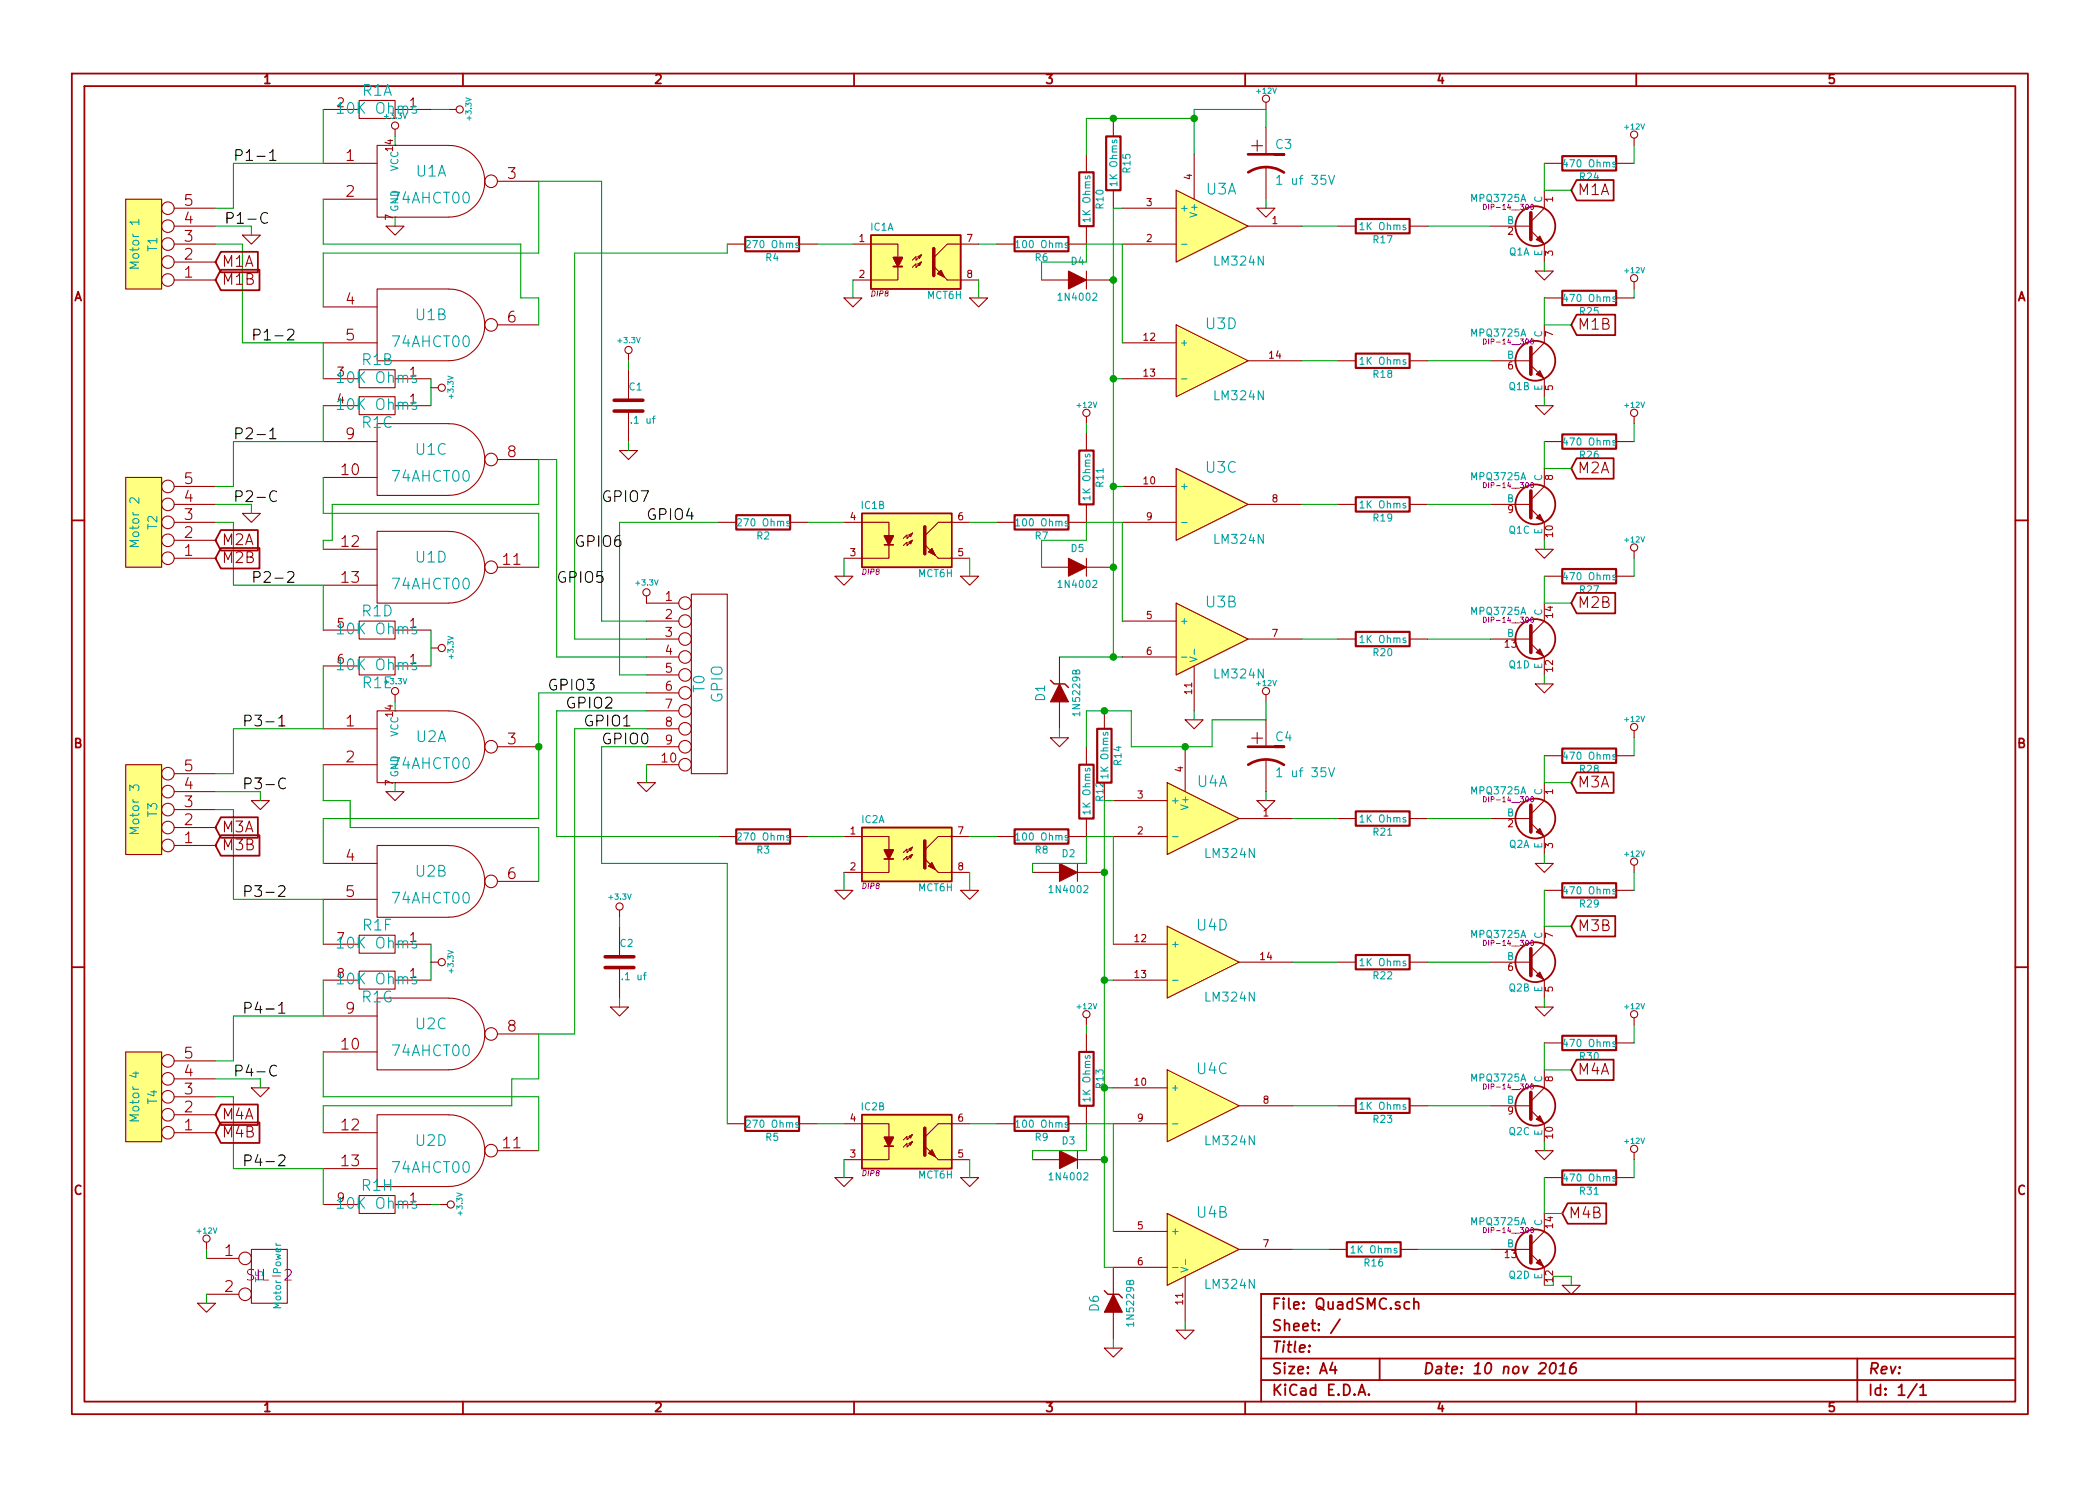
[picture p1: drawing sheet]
<svg xmlns="http://www.w3.org/2000/svg" width="297mm" height="210mm" viewBox="0 0 297 210" stroke-linecap="round" stroke-linejoin="round" font-family="sans-serif">
<defs><g id="words">
<g font-size="2.8" fill="#a00000">
<text x="177" y="21.6">+</text>
<text x="177" y="105.4">+</text>
</g>
<g font-size="2.1" fill="#00a0a0">
<text x="48.1" y="16.2">10K Ohms</text>
<text x="51.2" y="13.6">R1A</text>
<text x="55.7" y="28.9">74AHCT00</text>
<text x="58.9" y="25.1">U1A</text>
<text x="170.6" y="27.6">U3A</text>
<text x="58.9" y="45.4">U1B</text>
<text x="170.6" y="46.7">U3D</text>
<text x="51.2" y="51.7">R1B</text>
<text x="55.7" y="49.2">74AHCT00</text>
<text x="48.1" y="54.3">10K Ohms</text>
<text x="48.1" y="58.1">10K Ohms</text>
<text x="51.2" y="60.6">R1C</text>
<text x="58.9" y="64.4">U1C</text>
<text x="55.7" y="68.2">74AHCT00</text>
<text x="170.6" y="67">U3C</text>
<text x="55.7" y="83.5">74AHCT00</text>
<text x="58.9" y="79.7">U1D</text>
<text x="48.1" y="89.8">10K Ohms</text>
<text x="51.2" y="87.3">R1D</text>
<text x="170.6" y="86">U3B</text>
<text x="48.1" y="94.9">10K Ohms</text>
<text x="51.3" y="97.5">R1E</text>
<text x="99.7" y="98" transform="rotate(-90 99.7 98)">T0</text>
<text x="102.3" y="99.4" transform="rotate(-90 102.3 99.4)">GPIO</text>
<text x="58.9" y="105.1">U2A</text>
<text x="55.7" y="108.9">74AHCT00</text>
<text x="169.3" y="111.4">U4A</text>
<text x="58.9" y="124.1">U2B</text>
<text x="51.3" y="131.7">R1F</text>
<text x="55.7" y="127.9">74AHCT00</text>
<text x="169.3" y="131.7">U4D</text>
<text x="48.1" y="134.3">10K Ohms</text>
<text x="48.1" y="139.4">10K Ohms</text>
<text x="51.2" y="141.9">R1G</text>
<text x="55.7" y="149.5">74AHCT00</text>
<text x="58.9" y="145.7">U2C</text>
<text x="169.3" y="152.1">U4C</text>
<text x="55.7" y="166">74AHCT00</text>
<text x="58.9" y="162.2">U2D</text>
<text x="48.1" y="171.1">10K Ohms</text>
<text x="51.2" y="168.6">R1H</text>
<text x="169.3" y="172.4">U4B</text>
</g>
<g font-size="2.1">
<text x="33" y="22.9">P1-1</text>
<text x="31.7" y="31.7">P1-C</text>
<text x="35.6" y="48.3">P1-2</text>
<text x="33" y="62.2">P2-1</text>
<text x="33" y="71.1">P2-C</text>
<text x="85.1" y="71.1">GPIO7</text>
<text x="81.3" y="77.5">GPIO6</text>
<text x="91.4" y="73.7">GPIO4</text>
<text x="35.6" y="82.5">P2-2</text>
<text x="78.7" y="82.5">GPIO5</text>
<text x="77.5" y="97.8">GPIO3</text>
<text x="80" y="100.3">GPIO2</text>
<text x="34.3" y="102.9">P3-1</text>
<text x="82.5" y="102.9">GPIO1</text>
<text x="85.1" y="105.4">GPIO0</text>
<text x="34.3" y="111.8">P3-C</text>
<text x="34.3" y="127">P3-2</text>
<text x="34.3" y="143.5">P4-1</text>
<text x="33" y="152.4">P4-C</text>
<text x="34.3" y="165.1">P4-2</text>
</g>
<g font-size="2.1" fill="#a00000">
<text x="48.9" y="22.9">1</text>
<text x="26.1" y="29.2">5</text>
<text x="48.9" y="27.9">2</text>
<text x="71.8" y="25.4">3</text>
<text x="223.2" y="27.7">M1A</text>
<text x="26.1" y="34.3">3</text>
<text x="26.1" y="31.7">4</text>
<text x="26.1" y="39.4">1</text>
<text x="26.1" y="36.8">2</text>
<text x="31.4" y="37.8">M1A</text>
<text x="31.4" y="40.4">M1B</text>
<text x="48.9" y="43.2">4</text>
<text x="71.8" y="45.7">6</text>
<text x="223.2" y="46.7">M1B</text>
<text x="48.9" y="48.3">5</text>
<text x="48.9" y="62.2">9</text>
<text x="71.8" y="64.8">8</text>
<text x="26.1" y="71.1">4</text>
<text x="26.1" y="68.6">5</text>
<text x="48.4" y="67.3">10</text>
<text x="223.2" y="67.1">M2A</text>
<text x="26.1" y="76.2">2</text>
<text x="26.1" y="73.7">3</text>
<text x="31.4" y="77.2">M2A</text>
<text x="48.4" y="77.5">12</text>
<text x="26.1" y="78.7">1</text>
<text x="31.4" y="79.8">M2B</text>
<text x="48.4" y="82.5">13</text>
<text x="71.2" y="80">11</text>
<text x="223.2" y="86.1">M2B</text>
<text x="48.9" y="102.9">1</text>
<text x="48.9" y="107.9">2</text>
<text x="71.8" y="105.4">3</text>
<text x="26.1" y="111.8">4</text>
<text x="26.1" y="109.2">5</text>
<text x="223.2" y="111.5">M3A</text>
<text x="26.1" y="119.4">1</text>
<text x="26.1" y="116.8">2</text>
<text x="26.1" y="114.3">3</text>
<text x="31.4" y="117.9">M3A</text>
<text x="31.4" y="120.4">M3B</text>
<text x="48.9" y="121.9">4</text>
<text x="71.8" y="124.5">6</text>
<text x="48.9" y="127">5</text>
<text x="223.2" y="131.8">M3B</text>
<text x="48.9" y="143.5">9</text>
<text x="26.1" y="149.9">5</text>
<text x="48.4" y="148.6">10</text>
<text x="71.8" y="146">8</text>
<text x="26.1" y="154.9">3</text>
<text x="26.1" y="152.4">4</text>
<text x="223.2" y="152.1">M4A</text>
<text x="26.1" y="160">1</text>
<text x="26.1" y="157.5">2</text>
<text x="31.4" y="158.5">M4A</text>
<text x="31.4" y="161">M4B</text>
<text x="48.4" y="160">12</text>
<text x="48.4" y="165.1">13</text>
<text x="71.2" y="162.6">11</text>
<text x="221.9" y="172.5">M4B</text>
<text x="31.8" y="177.8">1</text>
<text x="31.8" y="182.9">2</text>
<text x="179.9" y="185.4">File: QuadSMC.sch</text>
<text x="179.9" y="191.5">Title:</text>
<text x="179.9" y="188.4">Sheet: /</text>
<text x="179.9" y="197.6">KiCad E.D.A.</text>
<text x="179.9" y="194.5">Size: A4</text>
<text x="201.2" y="194.5">Date: 10 nov 2016</text>
<text x="264.2" y="194.5">Rev:</text>
<text x="264.2" y="197.6">Id: 1/1</text>
</g>
<text font-size="2.1" fill="#a000a0" x="35.5" y="181.3">SIL-2</text>
<g font-size="1.8" fill="#a00000">
<text x="37.3" y="11.9">1</text>
<text x="92.7" y="11.9">2</text>
<text x="148" y="11.9">3</text>
<text x="203.3" y="11.9">4</text>
<text x="258.6" y="11.9">5</text>
<text x="47.7" y="15.2">2</text>
<text x="58" y="15.2">1</text>
<text x="10.4" y="42.7">A</text>
<text x="285.3" y="42.7">A</text>
<text x="47.7" y="53.3">3</text>
<text x="58" y="53.3">1</text>
<text x="47.7" y="57.1">4</text>
<text x="58" y="57.1">1</text>
<text x="47.7" y="88.9">5</text>
<text x="58" y="88.9">1</text>
<text x="94.1" y="85.1">1</text>
<text x="94.1" y="87.6">2</text>
<text x="47.7" y="94">6</text>
<text x="58" y="94">1</text>
<text x="94.1" y="90.2">3</text>
<text x="94.1" y="92.7">4</text>
<text x="94.1" y="95.2">5</text>
<text x="94.1" y="97.8">6</text>
<text x="94.1" y="100.3">7</text>
<text x="10.4" y="105.9">B</text>
<text x="93.6" y="107.9">10</text>
<text x="94.1" y="102.9">8</text>
<text x="94.1" y="105.4">9</text>
<text x="285.3" y="105.9">B</text>
<text x="47.7" y="133.3">7</text>
<text x="58" y="133.3">1</text>
<text x="47.7" y="138.4">8</text>
<text x="58" y="138.4">1</text>
<text x="10.4" y="169.1">C</text>
<text x="47.7" y="170.2">9</text>
<text x="58" y="170.2">1</text>
<text x="285.3" y="169.1">C</text>
<text x="37.3" y="199.8">1</text>
<text x="92.7" y="199.8">2</text>
<text x="148" y="199.8">3</text>
<text x="203.3" y="199.8">4</text>
<text x="258.6" y="199.8">5</text>
</g>
<g font-size="1.8" fill="#00a0a0">
<text x="180.5" y="21.1">C3</text>
<text x="181.2" y="26.2">1 uf 35V</text>
<text x="22.3" y="35.6" transform="rotate(-90 22.3 35.6)">T1</text>
<text x="19.8" y="37.7" transform="rotate(-90 19.8 37.7)">Motor 1</text>
<text x="171.9" y="37.6">LM324N</text>
<text x="171.9" y="56.7">LM324N</text>
<text x="19.8" y="77.1" transform="rotate(-90 19.8 77.1)">Motor 2</text>
<text x="22.3" y="74.9" transform="rotate(-90 22.3 74.9)">T2</text>
<text x="171.9" y="77">LM324N</text>
<text x="147.9" y="99.2" transform="rotate(-90 147.9 99.2)">D1</text>
<text x="171.9" y="96.1">LM324N</text>
<text x="180.5" y="104.9">C4</text>
<text x="181.2" y="110">1 uf 35V</text>
<text x="19.8" y="117.7" transform="rotate(-90 19.8 117.7)">Motor 3</text>
<text x="22.3" y="115.6" transform="rotate(-90 22.3 115.6)">T3</text>
<text x="170.6" y="121.5">LM324N</text>
<text x="170.6" y="141.8">LM324N</text>
<text x="19.8" y="158.4" transform="rotate(-90 19.8 158.4)">Motor 4</text>
<text x="22.3" y="156.2" transform="rotate(-90 22.3 156.2)">T4</text>
<text x="170.6" y="162.1">LM324N</text>
<text x="155.5" y="185.5" transform="rotate(-90 155.5 185.5)">D6</text>
<text x="170.6" y="182.4">LM324N</text>
</g>
<g font-size="1.4" fill="#a00000">
<text x="55.6" y="21.4" transform="rotate(-90 55.6 21.4)">14</text>
<text x="162.2" y="29.2">3</text>
<text x="168.7" y="25.4" transform="rotate(-90 168.7 25.4)">4</text>
<text x="219.7" y="28.6" transform="rotate(-90 219.7 28.6)">1</text>
<text x="55.6" y="31.1" transform="rotate(-90 55.6 31.1)">7</text>
<text x="121.5" y="34.3">1</text>
<text x="136.8" y="34.3">7</text>
<text x="162.2" y="34.3">2</text>
<text x="180" y="31.7">1</text>
<text x="213.3" y="33.3">2</text>
<text x="121.5" y="39.4">2</text>
<text x="136.8" y="39.4">8</text>
<text x="219.7" y="36.2" transform="rotate(-90 219.7 36.2)">3</text>
<text x="219.7" y="47.6" transform="rotate(-90 219.7 47.6)">7</text>
<text x="161.8" y="48.3">12</text>
<text x="161.8" y="53.3">13</text>
<text x="179.6" y="50.8">14</text>
<text x="213.3" y="52.3">6</text>
<text x="219.7" y="55.2" transform="rotate(-90 219.7 55.2)">5</text>
<text x="161.8" y="68.6">10</text>
<text x="180" y="71.1">8</text>
<text x="219.7" y="67.9" transform="rotate(-90 219.7 67.9)">8</text>
<text x="120.3" y="73.7">4</text>
<text x="135.5" y="73.7">6</text>
<text x="162.2" y="73.7">9</text>
<text x="213.3" y="72.6">9</text>
<text x="219.7" y="76" transform="rotate(-90 219.7 76)">10</text>
<text x="120.3" y="78.7">3</text>
<text x="135.5" y="78.7">5</text>
<text x="162.2" y="87.6">5</text>
<text x="219.7" y="87.4" transform="rotate(-90 219.7 87.4)">14</text>
<text x="162.2" y="92.7">6</text>
<text x="180" y="90.2">7</text>
<text x="212.9" y="91.7">13</text>
<text x="219.7" y="95" transform="rotate(-90 219.7 95)">12</text>
<text x="55.6" y="101.4" transform="rotate(-90 55.6 101.4)">14</text>
<text x="168.7" y="98.2" transform="rotate(-90 168.7 98.2)">11</text>
<text x="55.6" y="111.1" transform="rotate(-90 55.6 111.1)">7</text>
<text x="160.9" y="113">3</text>
<text x="167.4" y="109.2" transform="rotate(-90 167.4 109.2)">4</text>
<text x="219.7" y="112.4" transform="rotate(-90 219.7 112.4)">1</text>
<text x="120.3" y="118.1">1</text>
<text x="135.5" y="118.1">7</text>
<text x="160.9" y="118.1">2</text>
<text x="178.7" y="115.6">1</text>
<text x="213.3" y="117.1">2</text>
<text x="120.3" y="123.2">2</text>
<text x="135.5" y="123.2">8</text>
<text x="219.7" y="120" transform="rotate(-90 219.7 120)">3</text>
<text x="160.5" y="133.3">12</text>
<text x="178.3" y="135.9">14</text>
<text x="213.3" y="137.4">6</text>
<text x="219.7" y="132.7" transform="rotate(-90 219.7 132.7)">7</text>
<text x="160.5" y="138.4">13</text>
<text x="219.7" y="140.3" transform="rotate(-90 219.7 140.3)">5</text>
<text x="160.5" y="153.7">10</text>
<text x="219.7" y="153" transform="rotate(-90 219.7 153)">8</text>
<text x="120.3" y="158.7">4</text>
<text x="135.5" y="158.7">6</text>
<text x="160.9" y="158.7">9</text>
<text x="178.7" y="156.2">8</text>
<text x="213.3" y="157.7">9</text>
<text x="219.7" y="161.1" transform="rotate(-90 219.7 161.1)">10</text>
<text x="120.3" y="163.8">3</text>
<text x="135.5" y="163.8">5</text>
<text x="160.9" y="174">5</text>
<text x="219.7" y="173.8" transform="rotate(-90 219.7 173.8)">14</text>
<text x="160.9" y="179.1">6</text>
<text x="178.7" y="176.5">7</text>
<text x="212.9" y="178">13</text>
<text x="167.4" y="184.6" transform="rotate(-90 167.4 184.6)">11</text>
<text x="219.7" y="181.4" transform="rotate(-90 219.7 181.4)">12</text>
</g>
<g font-size="1.4" fill="#00a0a0">
<text x="221.4" y="23.7">470 Ohms</text>
<text x="56.4" y="30" transform="rotate(-90 56.4 30)">GND</text>
<text x="56.4" y="24.3" transform="rotate(-90 56.4 24.3)">VCC</text>
<text x="156.1" y="29.5" transform="rotate(-90 156.1 29.5)">R10</text>
<text x="158.1" y="26.2" transform="rotate(-90 158.1 26.2)">1K Ohms</text>
<text x="159.9" y="24.4" transform="rotate(-90 159.9 24.4)">R15</text>
<text x="166.9" y="30">+</text>
<text x="208.2" y="28.6">MPQ3725A</text>
<text x="218.2" y="28.7" transform="rotate(-90 218.2 28.7)">C</text>
<text x="223.5" y="25.6">R24</text>
<text x="105.9" y="35.1">270 Ohms</text>
<text x="123.1" y="32.7">IC1A</text>
<text x="144" y="35.1">100 Ohms</text>
<text x="154.3" y="31.2" transform="rotate(-90 154.3 31.2)">1K Ohms</text>
<text x="169.4" y="30.5" transform="rotate(-90 169.4 30.5)">V+</text>
<text x="192.5" y="32.6">1K Ohms</text>
<text x="194.3" y="34.5">R17</text>
<text x="213.2" y="31.7">B</text>
<text x="108.3" y="37">R4</text>
<text x="146.4" y="37">R6</text>
<text x="151.5" y="37.5">D4</text>
<text x="213.4" y="36.2">Q1A</text>
<text x="218.2" y="36.3" transform="rotate(-90 218.2 36.3)">E</text>
<text x="131.2" y="42.3">MCT6H</text>
<text x="149.9" y="42.6">1N4002</text>
<text x="208.2" y="47.7">MPQ3725A</text>
<text x="218.2" y="47.7" transform="rotate(-90 218.2 47.7)">C</text>
<text x="221.4" y="42.8">470 Ohms</text>
<text x="223.5" y="44.6">R25</text>
<text x="166.9" y="49">+</text>
<text x="192.5" y="51.7">1K Ohms</text>
<text x="194.3" y="53.5">R18</text>
<text x="213.2" y="50.8">B</text>
<text x="89" y="55.3">C1</text>
<text x="89.5" y="60">.1 uf</text>
<text x="213.4" y="55.2">Q1B</text>
<text x="218.2" y="55.3" transform="rotate(-90 218.2 55.3)">E</text>
<text x="221.4" y="63.1">470 Ohms</text>
<text x="223.5" y="64.9">R26</text>
<text x="154.3" y="70.6" transform="rotate(-90 154.3 70.6)">1K Ohms</text>
<text x="156.1" y="68.9" transform="rotate(-90 156.1 68.9)">R11</text>
<text x="166.9" y="69.3">+</text>
<text x="192.5" y="72">1K Ohms</text>
<text x="208.2" y="68">MPQ3725A</text>
<text x="213.2" y="71.1">B</text>
<text x="218.2" y="68.1" transform="rotate(-90 218.2 68.1)">C</text>
<text x="104.6" y="74.5">270 Ohms</text>
<text x="107.1" y="76.4">R2</text>
<text x="121.8" y="72.1">IC1B</text>
<text x="144" y="74.5">100 Ohms</text>
<text x="146.4" y="76.4">R7</text>
<text x="194.3" y="73.8">R19</text>
<text x="213.4" y="75.6">Q1C</text>
<text x="218.2" y="75.6" transform="rotate(-90 218.2 75.6)">E</text>
<text x="129.9" y="81.7">MCT6H</text>
<text x="149.9" y="83.2">1N4002</text>
<text x="151.5" y="78.2">D5</text>
<text x="221.4" y="82.1">470 Ohms</text>
<text x="223.5" y="84">R27</text>
<text x="166.9" y="88.4">+</text>
<text x="208.2" y="87">MPQ3725A</text>
<text x="218.2" y="87.1" transform="rotate(-90 218.2 87.1)">C</text>
<text x="192.5" y="91">1K Ohms</text>
<text x="194.3" y="92.9">R20</text>
<text x="213.2" y="90.2">B</text>
<text x="213.4" y="94.6">Q1D</text>
<text x="218.2" y="94.7" transform="rotate(-90 218.2 94.7)">E</text>
<text x="152.8" y="101" transform="rotate(-90 152.8 101)">1N5229B</text>
<text x="56.4" y="104.3" transform="rotate(-90 56.4 104.3)">VCC</text>
<text x="221.4" y="107.5">470 Ohms</text>
<text x="56.4" y="110" transform="rotate(-90 56.4 110)">GND</text>
<text x="156.1" y="113.3" transform="rotate(-90 156.1 113.3)">R12</text>
<text x="156.8" y="110" transform="rotate(-90 156.8 110)">1K Ohms</text>
<text x="158.7" y="108.2" transform="rotate(-90 158.7 108.2)">R14</text>
<text x="165.6" y="113.8">+</text>
<text x="208.2" y="112.4">MPQ3725A</text>
<text x="218.2" y="112.5" transform="rotate(-90 218.2 112.5)">C</text>
<text x="223.5" y="109.4">R28</text>
<text x="104.6" y="119">270 Ohms</text>
<text x="121.8" y="116.5">IC2A</text>
<text x="144" y="119">100 Ohms</text>
<text x="154.3" y="115.1" transform="rotate(-90 154.3 115.1)">1K Ohms</text>
<text x="168.1" y="114.3" transform="rotate(-90 168.1 114.3)">V+</text>
<text x="192.5" y="116.4">1K Ohms</text>
<text x="194.3" y="118.3">R21</text>
<text x="213.2" y="115.6">B</text>
<text x="107.1" y="120.8">R3</text>
<text x="146.4" y="120.8">R8</text>
<text x="150.2" y="121.3">D2</text>
<text x="213.4" y="120">Q2A</text>
<text x="218.2" y="120.1" transform="rotate(-90 218.2 120.1)">E</text>
<text x="129.9" y="126.2">MCT6H</text>
<text x="148.7" y="126.4">1N4002</text>
<text x="221.4" y="126.6">470 Ohms</text>
<text x="223.5" y="128.4">R29</text>
<text x="87.7" y="134">C2</text>
<text x="165.6" y="134.1">+</text>
<text x="192.5" y="136.7">1K Ohms</text>
<text x="208.2" y="132.8">MPQ3725A</text>
<text x="213.2" y="135.9">B</text>
<text x="218.2" y="132.8" transform="rotate(-90 218.2 132.8)">C</text>
<text x="88.2" y="138.7">.1 uf</text>
<text x="194.3" y="138.6">R22</text>
<text x="213.4" y="140.3">Q2B</text>
<text x="218.2" y="140.4" transform="rotate(-90 218.2 140.4)">E</text>
<text x="221.4" y="148.2">470 Ohms</text>
<text x="154.3" y="155.7" transform="rotate(-90 154.3 155.7)">1K Ohms</text>
<text x="156.1" y="153.9" transform="rotate(-90 156.1 153.9)">R13</text>
<text x="165.6" y="154.4">+</text>
<text x="208.2" y="153.1">MPQ3725A</text>
<text x="218.2" y="153.2" transform="rotate(-90 218.2 153.2)">C</text>
<text x="223.5" y="150">R30</text>
<text x="105.9" y="159.6">270 Ohms</text>
<text x="108.3" y="161.5">R5</text>
<text x="121.8" y="157.1">IC2B</text>
<text x="144" y="159.6">100 Ohms</text>
<text x="146.4" y="161.5">R9</text>
<text x="150.2" y="162">D3</text>
<text x="192.5" y="157.1">1K Ohms</text>
<text x="194.3" y="158.9">R23</text>
<text x="213.2" y="156.2">B</text>
<text x="213.4" y="160.6">Q2C</text>
<text x="218.2" y="160.7" transform="rotate(-90 218.2 160.7)">E</text>
<text x="129.9" y="166.8">MCT6H</text>
<text x="148.7" y="167.1">1N4002</text>
<text x="221.4" y="167.2">470 Ohms</text>
<text x="208.2" y="173.4">MPQ3725A</text>
<text x="218.2" y="173.5" transform="rotate(-90 218.2 173.5)">C</text>
<text x="223.5" y="169.1">R31</text>
<text x="165.6" y="174.7">+</text>
<text x="191.2" y="177.4">1K Ohms</text>
<text x="193" y="179.2">R16</text>
<text x="213.2" y="176.5">B</text>
<text x="39.8" y="184.8" transform="rotate(-90 39.8 184.8)">Motor Power</text>
<text x="213.4" y="181">Q2D</text>
<text x="218.2" y="181" transform="rotate(-90 218.2 181)">E</text>
<text x="160.5" y="187.4" transform="rotate(-90 160.5 187.4)">1N5229B</text>
</g>
<text font-size="1.4" fill="#a000a0" x="37.3" y="181.4" transform="rotate(-90 37.3 181.4)">T5</text>
<g font-size="1.1" fill="#00a0a0">
<text x="54.5" y="16.8">+3.3V</text>
<text x="66.7" y="16.9" transform="rotate(-90 66.7 16.9)">+3.3V</text>
<text x="177.8" y="13.3">+12V</text>
<text x="229.9" y="18.4">+12V</text>
<text x="229.9" y="38.7">+12V</text>
<text x="87.5" y="48.6">+3.3V</text>
<text x="64.2" y="56.3" transform="rotate(-90 64.2 56.3)">+3.3V</text>
<text x="152.4" y="57.7">+12V</text>
<text x="229.9" y="57.7">+12V</text>
<text x="229.9" y="76.8">+12V</text>
<text x="90" y="82.9">+3.3V</text>
<text x="64.2" y="93.1" transform="rotate(-90 64.2 93.1)">+3.3V</text>
<text x="54.5" y="96.8">+3.3V</text>
<text x="177.8" y="97.1">+12V</text>
<text x="229.9" y="102.2">+12V</text>
<text x="229.9" y="121.2">+12V</text>
<text x="86.2" y="127.3">+3.3V</text>
<text x="64.2" y="137.5" transform="rotate(-90 64.2 137.5)">+3.3V</text>
<text x="152.4" y="142.8">+12V</text>
<text x="229.9" y="142.8">+12V</text>
<text x="229.9" y="161.9">+12V</text>
<text x="65.5" y="171.8" transform="rotate(-90 65.5 171.8)">+3.3V</text>
<text x="28" y="174.6">+12V</text>
</g>
<g font-size="1.1" fill="#a000a0">
<text x="123.3" y="42">DIP8</text>
<text x="122" y="81.4">DIP8</text>
<text x="122" y="125.8">DIP8</text>
<text x="122" y="166.4">DIP8</text>
</g>
<g font-size="1" fill="#a000a0">
<text x="210.3" y="29.7">DIP-14__300</text>
<text x="210.3" y="48.8">DIP-14__300</text>
<text x="210.3" y="69.1">DIP-14__300</text>
<text x="210.3" y="88.1">DIP-14__300</text>
<text x="210.3" y="113.5">DIP-14__300</text>
<text x="210.3" y="133.9">DIP-14__300</text>
<text x="210.3" y="154.2">DIP-14__300</text>
<text x="210.3" y="174.5">DIP-14__300</text>
</g>
</g></defs>
<g fill="none" stroke="#a00000" stroke-width=".25">
<path d="M10.2 10.4h276.6v189.7h-276.6zM11.9 12.2h273.2v186.1h-273.2zM65.5 10.4v1.8M120.8 10.4v1.8M176.1 10.4v1.8M231.4 10.4v1.8M31.2 35.6h5.3v2.9h-5.3l-.7-1.4zM31.2 38.2h5.5v2.9h-5.5l-.7-1.5zM123.2 33.3h12.7v7.6h-12.7zM126.4 37.7h1.2M223 25.5h5.2v2.9h-5.2l-.8-1.5zM223 44.5h5.5v2.9h-5.5l-.8-1.4z"/>
<path d="M10.2 73.6h1.7M31.2 75h5.3v2.9h-5.3l-.7-1.5zM31.2 77.5h5.5v2.9h-5.5l-.7-1.4zM121.9 72.6h12.7v7.7h-12.7zM125.1 77.1h1.3M223 64.8h5.2v2.9h-5.2l-.8-1.4zM285.1 73.6h1.7M223 83.9h5.5v2.9h-5.5l-.8-1.5zM31.2 115.6h5.3v2.9h-5.3l-.7-1.4zM31.2 118.2h5.5v2.9h-5.5l-.7-1.5zM121.9 117.1h12.7v7.6h-12.7zM223 109.3h5.2v2.9h-5.2l-.8-1.5z"/>
<path d="M10.2 136.8h1.7M125.1 121.5h1.3M223 129.6h5.5v2.9h-5.5l-.8-1.4zM285.1 136.8h1.7M31.2 156.3h5.3v2.9h-5.3l-.7-1.5zM31.2 158.8h5.5v2.9h-5.5l-.7-1.4zM121.9 157.7h12.7v7.6h-12.7zM223 149.9h5.2v2.9h-5.2l-.8-1.4zM125.1 162.2h1.3M221.7 170.3h5.5v2.8h-5.5l-.7-1.4zM65.5 198.3v1.8M120.8 198.3v1.8"/>
<path d="M176.1 198.3v1.8M178.4 189.2h106.7M178.4 195.3h106.7M178.4 192.2h106.7M185.2 190.4h.1l-.1 .1v-.1v.1M188.5 192.8l-.4 1h1M188.8 193.3v1.1M189.5 186.7l-1.3 1.9M192.1 197.4l.5-1.5 .5 1.5M192.3 197h.7M193.6 197.3h.1l-.1 .1-.1-.1h.1v.1M195.1 192.2v3.1"/>
<path d="M199.4 184.3a.48 .48 0 0 0-.7 0l-.1 .6a.48 .48 0 0 0 .8 .2M200 184.3a.38 .38 0 0 1 .7 .1v.8M200 183.7v1.5M219.4 193a.35 .35 0 0 1 .4-.2 .35 .35 0 0 1 .3 .3 .87 .87 0 0 1-.6 1.3l-.2-.1a1.14 1.14 0 0 1 .1-1.3zM220.5 194.4h.9M220.7 193.3l.5-.5-.2 1.6M222.9 192.8a.72 .72 0 0 0-.8 .7v.7a.52 .52 0 0 0 .8-.1v-.5a.49 .49 0 0 0-.8 .1M231.4 198.3v1.8M262.7 192.2v6.1M271.1 195.8l-1.3 2M271.6 196.3l.4-.4v1.5M271.6 197.4h.9"/>
<path d="M285.1 183.1h-106.7v15.2"/>
<circle cx="217.2" cy="32" r="2.82"/>
<circle cx="217.2" cy="51" r="2.82"/>
<circle cx="217.2" cy="71.4" r="2.82"/>
<circle cx="217.2" cy="90.4" r="2.82"/>
<circle cx="217.2" cy="115.8" r="2.82"/>
<circle cx="217.2" cy="136.1" r="2.82"/>
<circle cx="217.2" cy="156.5" r="2.82"/>
<circle cx="217.2" cy="176.8" r="2.82"/>
</g>
<g fill="none" stroke="#a00000" stroke-width=".15">
<path d="M45.7 15.5h5M50.8 14.2h5.1v2.6h-5.1zM55.9 18.3v1M56 15.5h5M63.5 15.5h1M157.5 16.8v2.5M179.1 14.5v1M179.1 18v3.8M231.1 19.6v1M17.8 28.2h5.1v12.7h-5.1zM24.6 39.6h5.9M24.6 37.1h5.9"/>
<path d="M24.6 34.5h5.9M24.6 32h5.9M24.6 29.5h5.9M34.3 33.3h2.5l-1.2 1.2zM45.7 23.1h7.6M45.7 28.2h7.6M54.6 32h2.5l-1.2 1.3zM63.5 30.7a5.1 5.1 0 0 0 5.1-5.1 5.1 5.1 0 0 0-5.1-5h-10.2v10.1h10.2M70.4 25.6h5.8M102.9 34.5h2.5M113 34.5h2.6M120.6 34.5h6.4v1.9"/>
<path d="M127 37.7v1.9h-6.4M129.8 36.3l.5-.2-.2 .5zM130.3 36.1l-.7 .7v-.5l-.6 .5M130.3 37.1l-.2 .5-.3-.3 .5-.2-.7 .7v-.5l-.6 .5M134 39.6h4.4M138.4 34.5h-4.4l-1.9 1.9M141 34.5h2.5M147.3 39.6h3.8M153.7 39.6h3.8M153.7 32v2.5h-2.6M153.7 21.8v2.6M153.7 38.3v2.6"/>
<path d="M157.5 26.9v2.6M158.7 34.5h7.7M158.7 29.5h7.7M166.4 26.9l10.1 5.1-10.1 5.1zM168.9 21.8v6.4M176.5 32h7.6M177.8 29.5h2.5l-1.2 1.2zM179.1 23.6v4.6M189.2 32h2.6M199.4 32h2.5M210.8 32h5.7M216.5 32.6l1.9 1.9v2.6"/>
<path d="M217.2 38.3h2.5l-1.3 1.3zM217.8 33.9l.5 .5M218.4 23.1h2.6M218.4 26.9v2.6l-1.9 1.9M228.6 23.1h2.5M231.1 39.9v1M45.7 43.4h7.6M45.7 48.5h7.6M45.7 53.6h5M45.7 57.4h5M50.8 52.3h5.1v2.6h-5.1zM50.8 56.1h5.1v2.6h-5.1z"/>
<path d="M56 53.6h5M56 57.4h5M61 54.9h1M63.5 59.9h-10.2v10.2h10.2a5.1 5.1 0 0 0 5.1-5.1 5.1 5.1 0 0 0-5.1-5M63.5 40.9a5.1 5.1 0 0 1 5.1 5.1 5.1 5.1 0 0 1-5.1 5M63.5 40.9h-10.2v10.1h10.2M70.4 46h5.8M88.9 50v1M88.9 52.3v4.3M88.9 58.2v4.3M119.4 42.2h2.5l-1.3 1.2zM137.2 42.2h2.5l-1.3 1.2z"/>
<path d="M153.7 58.9v1M158.7 48.5h7.7M158.7 53.6h7.7M166.4 46l10.1 5-10.1 5.1zM176.5 51h7.6M189.2 51h2.6M199.4 51h2.5M210.8 51h5.7M216.5 51.7l1.9 1.9v2.5M217.2 57.4h2.5l-1.3 1.3zM217.8 53l.5 .5M218.4 46v2.5l-1.9 1.9"/>
<path d="M218.4 42.2h2.6M228.6 42.2h2.5M231.1 58.9v1M17.8 67.6h5.1v12.7h-5.1zM24.6 79h5.9M24.6 76.4h5.9M24.6 73.9h5.9M24.6 71.4h5.9M24.6 68.8h5.9M34.3 72.6h2.5l-1.2 1.3zM45.7 62.5h7.6M45.7 67.6h7.6"/>
<path d="M45.7 77.7h7.6M63.5 75.2h-10.2v10.1h10.2a5.1 5.1 0 0 0 5.1-5 5.1 5.1 0 0 0-5.1-5.1M70.4 65h5.8M87.6 63.7h2.6l-1.3 1.3zM101.6 73.9h2.5M111.8 73.9h2.5M119.4 73.9h6.3v1.9M125.7 77.1v1.9h-6.3M128.5 75.7l.6-.3-.3 .5zM129.1 75.4l-.8 .8v-.5l-.5 .5M129.1 76.4l-.3 .6-.3-.3 .6-.3-.8 .8v-.5l-.5 .5M132.7 79h4.5"/>
<path d="M137.2 73.9h-4.5l-1.9 1.9M141 73.9h2.5M153.7 71.4v2.5h-2.6M153.7 61.2v2.5M153.7 79v2.5M158.7 73.9h7.7M158.7 68.8h7.7M166.4 66.3l10.1 5.1-10.1 5zM176.5 71.4h7.6M189.2 71.4h2.6M199.4 71.4h2.5M210.8 71.4h5.7"/>
<path d="M216.5 72l1.9 1.9v2.5M217.2 77.7h2.5l-1.3 1.3zM217.8 73.3l.5 .5M218.4 62.5h2.6M218.4 66.3v2.5l-1.9 1.9M228.6 62.5h2.5M231.1 78v1M45.7 82.8h7.6M45.7 89.1h5M45.7 94.2h5M50.8 87.9h5.1v2.5h-5.1zM50.8 93h5.1v2.5h-5.1z"/>
<path d="M55.9 98.3v1M56 89.1h5M56 94.2h5M61 91.7h1M70.4 80.3h5.8M91.4 84.3v1h4.6M91.4 87.9h4.6M91.4 93h4.6M91.4 90.4h4.6M91.4 95.5h4.6M91.4 98h4.6M97.8 84.1h5.1v25.4h-5.1z"/>
<path d="M118.1 81.5h2.5l-1.2 1.3zM135.9 81.5h2.5l-1.2 1.3zM147.3 80.3h3.8M149.9 93v3.8M149.9 99.3v3.8M153.7 80.3h3.8M158.7 87.9h7.7M158.7 93h7.7M166.4 85.3l10.1 5.1-10.1 5.1zM168.9 94.2v6.4M176.5 90.4h7.6M179.1 98.3v1"/>
<path d="M189.2 90.4h2.6M199.4 90.4h2.5M210.8 90.4h5.7M216.5 91.1l1.9 1.9v2.5M217.2 96.8h2.5l-1.3 1.2zM217.8 92.3l.5 .5M218.4 85.3v2.6l-1.9 1.9M218.4 81.5h2.6M228.6 81.5h2.5M17.8 108.2h5.1v12.7h-5.1zM24.6 119.6h5.9M24.6 117.1h5.9"/>
<path d="M24.6 114.5h5.9M24.6 112h5.9M24.6 109.5h5.9M35.6 113.3h2.5l-1.3 1.2zM45.7 103.1h7.6M45.7 108.2h7.6M54.6 112h2.5l-1.2 1.3zM63.5 100.6a5.1 5.1 0 0 1 5.1 5.1 5.1 5.1 0 0 1-5.1 5M63.5 100.6h-10.2v10.1h10.2M63.5 119.6h-10.2v10.2h10.2a5.1 5.1 0 0 0 5.1-5.1 5.1 5.1 0 0 0-5.1-5M70.4 105.7h5.8M90.2 110.7h2.5l-1.3 1.3z"/>
<path d="M91.4 103.1h4.6M91.4 108.2h4.6M91.4 105.7h4.6M91.4 100.6h4.6M101.6 118.4h2.5M111.8 118.4h2.5M119.4 118.4h6.3v1.9M129.1 119.9l-.8 .7v-.5l-.5 .5M137.2 118.4h-4.5l-1.9 1.9M141 118.4h2.5M148.6 104.4h2.5l-1.2 1.3zM153.7 115.8v2.6h-2.6"/>
<path d="M153.7 105.7v2.5M156.2 100.6v2.5M156.2 110.7v2.6M157.5 118.4h7.6M157.5 113.3h7.6M165.1 110.7l10.2 5.1-10.2 5.1zM167.6 101.8h2.6l-1.3 1.3zM167.6 105.7v6.3M175.3 115.8h7.6M177.8 113.3h2.5l-1.2 1.2zM179.1 101.8v3.9M179.1 107.4v4.6"/>
<path d="M189.2 115.8h2.6M199.4 115.8h2.5M210.8 115.8h5.7M216.5 116.5l1.9 1.9v2.5M217.8 117.7l.5 .5M218.4 110.7v2.6l-1.9 1.9M218.4 106.9h2.6M228.6 106.9h2.5M231.1 103.4v1M45.7 122.2h7.6M45.7 127.2h7.6M45.7 133.6h5"/>
<path d="M45.7 138.7h5M50.8 132.3h5.1v2.6h-5.1zM50.8 137.4h5.1v2.5h-5.1zM56 133.6h5M56 138.7h5M61 136.1h1M70.4 124.7h5.8M87.6 128.8v1M87.6 131.1v4.3M87.6 136.9v4.3M118.1 126h2.5l-1.2 1.2zM125.7 121.5v1.9h-6.3"/>
<path d="M128.5 120.1l.6-.2-.3 .5zM129.1 120.9l-.3 .5-.3-.2 .6-.3-.8 .8v-.5l-.5 .5M132.7 123.4h4.5M135.9 126h2.5l-1.2 1.2zM146 123.4h3.9M152.4 123.4h3.8M152.4 122.2v2.5M157.5 133.6h7.6M157.5 138.7h7.6M165.1 131.1l10.2 5-10.2 5.1zM175.3 136.1h7.6M189.2 136.1h2.6"/>
<path d="M199.4 136.1h2.5M210.8 136.1h5.7M216.5 136.8l1.9 1.9v2.5M217.2 122.2h2.5l-1.3 1.2zM217.8 138l.5 .6M218.4 131.1v2.5l-1.9 1.9M218.4 126h2.6M228.6 126h2.5M231.1 122.4v1M17.8 148.8h5.1v12.7h-5.1zM24.6 157.7h5.9M24.6 155.2h5.9"/>
<path d="M24.6 152.6h5.9M24.6 150.1h5.9M35.6 153.9h2.5l-1.3 1.3zM45.7 143.8h7.6M45.7 148.8h7.6M63.5 151.4a5.1 5.1 0 0 0 5.1-5.1 5.1 5.1 0 0 0-5.1-5.1h-10.2v10.2h10.2M63.5 157.8a5.1 5.1 0 0 1 5.1 5 5.1 5.1 0 0 1-5.1 5.1M63.5 157.7h-10.2v10.2h10.2M70.4 146.3h5.8M86.4 142.5h2.5l-1.3 1.3zM102.9 159h2.5M113 159h2.6"/>
<path d="M119.4 159h6.3v1.9M137.2 159h-4.5l-1.9 1.9M141 159h2.5M153.7 144v1M153.7 156.5v2.5h-2.6M153.7 146.3v2.5M157.5 159h7.6M157.5 153.9h7.6M165.1 151.4l10.2 5.1-10.2 5zM175.3 156.5h7.6M189.2 156.5h2.6M199.4 156.5h2.5"/>
<path d="M210.8 156.5h5.7M216.5 157.1l1.9 1.9v2.5M217.2 142.5h2.5l-1.3 1.3zM217.8 158.4l.5 .5M218.4 151.4v2.5l-1.9 1.9M218.4 147.6h2.6M228.6 147.6h2.5M231.1 144v1M24.6 160.3h5.9M29.2 175.8v1M29.2 178h4.6M35.6 176.8h5v7.6h-5z"/>
<path d="M45.7 160.3h7.6M45.7 165.3h7.6M45.7 170.4h5M50.8 169.2h5.1v2.5h-5.1zM56 170.4h5M62.2 170.4h1M70.4 162.8h5.8M118.1 166.6h2.5l-1.2 1.3zM125.7 162.2v1.9h-6.3M128.5 160.8l.6-.3-.3 .5zM129.1 160.5l-.8 .8v-.5l-.5 .5M129.1 161.5l-.3 .5-.3-.2 .6-.3-.8 .8v-.5l-.5 .5"/>
<path d="M132.7 164.1h4.5M135.9 166.6h2.5l-1.2 1.3zM146 164.1h3.9M152.4 164.1h3.8M152.4 162.8v2.5M157.5 174.2h7.6M165.1 171.7l10.2 5.1-10.2 5.1zM165.1 179.3h-7.6v3.8M175.3 176.8h7.6M188 176.8h2.5M198.1 176.8h2.6M210.8 176.8h5.7"/>
<path d="M216.5 177.4l1.9 1.9v2.6M217.2 162.8h2.5l-1.3 1.3zM217.8 178.7l.5 .5M218.4 171.7v2.5l-1.9 1.9M218.4 166.6h2.6M228.6 166.6h2.5M231.1 163.1v1M27.9 184.4h2.6l-1.3 1.3zM29.2 183.1h4.6M156.2 190.7h2.5l-1.2 1.3zM157.5 185.7v3.8M166.4 188.2h2.5l-1.3 1.3z"/>
<path d="M167.6 180.6v6.3M221 181.9h2.5l-1.3 1.2z"/>
<circle cx="55.9" cy="17.8" r=".51"/>
<circle cx="65" cy="15.5" r=".51"/>
<circle cx="179.1" cy="14" r=".51"/>
<circle cx="231.1" cy="19" r=".51"/>
<circle cx="23.7" cy="32" r=".89"/>
<circle cx="23.7" cy="29.5" r=".89"/>
<circle cx="23.7" cy="39.6" r=".89"/>
<circle cx="23.7" cy="37.1" r=".89"/>
<circle cx="23.7" cy="34.5" r=".89"/>
<circle cx="69.5" cy="25.6" r=".89"/>
<circle cx="231.1" cy="39.4" r=".51"/>
<circle cx="62.5" cy="54.9" r=".51"/>
<circle cx="69.5" cy="46" r=".89"/>
<circle cx="88.9" cy="49.5" r=".51"/>
<circle cx="153.7" cy="58.4" r=".51"/>
<circle cx="231.1" cy="58.4" r=".51"/>
<circle cx="23.7" cy="73.9" r=".89"/>
<circle cx="23.7" cy="76.4" r=".89"/>
<circle cx="23.7" cy="68.8" r=".89"/>
<circle cx="23.7" cy="79" r=".89"/>
<circle cx="23.7" cy="71.4" r=".89"/>
<circle cx="69.5" cy="65" r=".89"/>
<circle cx="231.1" cy="77.5" r=".51"/>
<circle cx="55.9" cy="97.8" r=".51"/>
<circle cx="62.5" cy="91.7" r=".51"/>
<circle cx="69.5" cy="80.3" r=".89"/>
<circle cx="91.4" cy="83.8" r=".51"/>
<circle cx="96.9" cy="90.4" r=".89"/>
<circle cx="96.9" cy="93" r=".89"/>
<circle cx="96.9" cy="95.5" r=".89"/>
<circle cx="96.9" cy="85.3" r=".89"/>
<circle cx="96.9" cy="87.9" r=".89"/>
<circle cx="96.9" cy="98" r=".89"/>
<circle cx="179.1" cy="97.8" r=".51"/>
<circle cx="23.7" cy="114.5" r=".89"/>
<circle cx="23.7" cy="119.6" r=".89"/>
<circle cx="23.7" cy="112" r=".89"/>
<circle cx="23.7" cy="117.1" r=".89"/>
<circle cx="23.7" cy="109.5" r=".89"/>
<circle cx="69.5" cy="105.7" r=".89"/>
<circle cx="96.9" cy="103.1" r=".89"/>
<circle cx="96.9" cy="105.7" r=".89"/>
<circle cx="96.9" cy="108.2" r=".89"/>
<circle cx="96.9" cy="100.6" r=".89"/>
<circle cx="231.1" cy="102.9" r=".51"/>
<circle cx="62.5" cy="136.1" r=".51"/>
<circle cx="69.5" cy="124.7" r=".89"/>
<circle cx="87.6" cy="128.3" r=".51"/>
<circle cx="231.1" cy="121.9" r=".51"/>
<circle cx="23.7" cy="157.7" r=".89"/>
<circle cx="23.7" cy="155.2" r=".89"/>
<circle cx="23.7" cy="152.6" r=".89"/>
<circle cx="23.7" cy="150.1" r=".89"/>
<circle cx="69.5" cy="146.3" r=".89"/>
<circle cx="153.7" cy="143.5" r=".51"/>
<circle cx="231.1" cy="143.5" r=".51"/>
<circle cx="23.7" cy="160.3" r=".89"/>
<circle cx="29.2" cy="175.3" r=".51"/>
<circle cx="34.7" cy="178" r=".89"/>
<circle cx="63.8" cy="170.4" r=".51"/>
<circle cx="69.5" cy="162.8" r=".89"/>
<circle cx="231.1" cy="162.6" r=".51"/>
<circle cx="34.7" cy="183.1" r=".89"/>
</g>
<g fill="none" stroke="#00a0a0" stroke-width=".15">
<path d="M58.9 15.1l-.4-.1-.2 .2 .1 .2 .5 .2 .1 .1-.1 .2-.1 .1-.5-.1M157.4 19.8l-.1 .3 .2 .1 .2-.1v-.3h.2v.4M19.6 31.4h-1.2l.3 .4M19.6 31.1v.7M112.9 34.4h-.2l-.2 .1 .2 .2 .2 .1v.2h-.4M151 34.4h-.2l-.2 .1 .2 .2 .2 .1v.2h-.4M153.5 24.9v.3l.1 .1 .2-.1 .1-.3h.2v.4M167.1 34.6h.8M180.6 25.2l.3-.4v1.3M180.6 26.1h.7M187.9 24.8l.4 1.3 .5-1.3M198.8 31.9l-.2-.1-.1 .2 .1 .2h.2v.3h-.3"/>
<path d="M228.5 23h-.3l-.1 .1 .1 .2h.3v.3h-.4M58.9 53.2l-.4-.1-.2 .2 .1 .2 .5 .2 .1 .1-.1 .2-.1 .1-.5-.1M58.9 57l-.4-.1-.2 .2 .1 .2 .5 .2 .1 .2-.1 .2h-.1h-.5M167.1 53.6h.8M198.8 50.9h-.2l-.1 .1v.2l.3 .1v.2h-.3M228.5 42h-.3l-.1 .1 .1 .2 .3 .1v.2h-.4M19.6 70.4v.8l-.7-.7-.2-.1-.2 .1-.1 .2v.3l.1 .1M111.7 73.8h-.3l-.1 .1v.1l.4 .1v.3h-.4M151 73.8h-.2l-.2 .1 .1 .1 .3 .1v.3h-.4M153.5 64.3v.2l.1 .2 .2-.2 .1-.2h.2v.4M167.1 73.9h.8M198.8 71.2h-.2l-.1 .1v.2l.3 .1v.2h-.3"/>
<path d="M228.5 62.4l-.3-.1-.1 .2 .1 .1 .3 .1v.2h-.4M58.9 88.7h-.4l-.2 .2 .1 .2 .5 .1 .1 .2-.1 .2-.1 .1-.5-.1M58.9 93.8l-.4-.1-.2 .3 .1 .2 .5 .1 .1 .2-.1 .2-.1 .1-.5-.1M167.1 93h.8M168.3 93l1 .3-1 .3M168.9 91.8v.8M198.8 90.3h-.2l-.1 .1 .1 .2h.2v.3h-.3M228.5 81.4h-.3l-.1 .1 .1 .2 .3 .1v.2h-.4M18.4 111.9v-.8l.4 .4 .2-.4h.5l.1 .2v.4l-.1 .2M111.7 118.2h-.3l-.1 .1v.2l.4 .1v.2h-.4M151 118.2h-.2l-.2 .1 .1 .2 .3 .1v.2h-.4M153.5 108.7v.3l.1 .1 .2-.1 .1-.3h.2v.4"/>
<path d="M156.1 103.7v.2l.1 .1h.1l.1-.3h.3v.3M165.9 118.4h.7M180.6 109l.3-.4v1.3M180.6 109.9h.7M187.9 108.6l.4 1.3 .5-1.3M198.8 115.7h-.2l-.1 .1 .1 .2h.2v.3h-.3M228.5 106.8h-.3l-.1 .1 .1 .2 .3 .1v.2h-.4M58.9 133.2l-.4-.1-.2 .2 .1 .2 .5 .2 .1 .2-.1 .2h-.1h-.5M58.9 138.3l-.4-.1-.2 .2 .1 .2 .5 .2 .1 .1-.1 .2-.1 .1-.5-.1M165.9 138.7h.7M198.8 136h-.2l-.1 .1 .1 .2 .2 .1v.2h-.3M228.5 125.9l-.3-.1-.1 .2 .1 .2h.3v.2h-.4"/>
<path d="M19.2 151.7v.7l-.9-.3M112.9 158.9l-.2-.1-.2 .2 .2 .2h.2v.3h-.4M151 158.9l-.2-.1-.2 .2 .2 .2h.2v.3h-.4M153.5 149.4v.2l.1 .2 .2-.1 .1-.3h.2v.4M165.9 159h.7M198.8 156.3h-.2l-.1 .1 .1 .2 .2 .1v.2h-.3M228.5 147.4h-.3l-.1 .1 .1 .2 .3 .1v.2h-.4M39 175.9l.1 .2 .1 .1M39 176.2h.7M58.9 170l-.4-.1-.2 .3 .1 .2 .5 .1 .1 .2-.1 .2-.1 .1-.5-.1M165.9 179.3h.7M167 179.3l1 .3-1 .4"/>
<path d="M167.7 178.2v.8M197.6 176.7l-.3-.1-.1 .2 .1 .2h.3v.2h-.4M228.5 166.5h-.3l-.1 .1 .1 .1 .3 .1v.3h-.4"/>
</g>
<g fill="#ffff80" stroke="#ffff80" stroke-width=".25">
<path d="M17.8 28.2h5.1v12.7h-5.1z"/>
<path d="M17.8 67.6h5.1v12.7h-5.1z"/>
<path d="M17.8 108.2h5.1v12.7h-5.1z"/>
<path d="M17.8 148.8h5.1v12.7h-5.1z"/>
<path d="M166.4 26.9l10.1 5.1-10.1 5.1z"/>
<path d="M166.4 85.3l10.1 5.1-10.1 5.1z"/>
<path d="M166.4 46l10.1 5-10.1 5.1z"/>
<path d="M166.4 66.3l10.1 5.1-10.1 5z"/>
<path d="M165.1 110.7l10.2 5.1-10.2 5.1z"/>
<path d="M165.1 171.7l10.2 5.1-10.2 5.1z"/>
<path d="M165.1 131.1l10.2 5-10.2 5.1z"/>
<path d="M165.1 151.4l10.2 5.1-10.2 5z"/>
<path d="M123.2 33.3h12.7v7.6h-12.7z"/>
<path d="M121.9 72.6h12.7v7.7h-12.7z"/>
<path d="M121.9 117.1h12.7v7.6h-12.7z"/>
<path d="M121.9 157.7h12.7v7.6h-12.7z"/>
</g>
<g fill="none" stroke="#00a000" stroke-width=".15">
<path d="M45.7 15.5v7.6h-12.7v6.4h-2.5M55.9 19.3v1.3M61 15.5h2.5M168.9 16.8h-15.2v5M179.1 18v-2.5h-10.2v6.3M30.5 34.5h3.8v14h11.4v5.1M30.5 32h5.1v1.3M45.7 28.2v6.3h28v7.7h2.5v3.8M55.9 30.7v1.3M102.9 34.5v1.3h-21.6v54.6h10.1M115.6 34.5h5M120.6 39.6v2.6"/>
<path d="M138.4 34.5h2.6M138.4 39.6v2.6M147.3 39.6v-2.5h6.4v-2.6h5v14M158.7 29.5h-1.2v63.5M179.1 28.2v1.3M184.1 32h5.1M201.9 32h8.9M218.4 23.1v3.8h3.8M218.4 37.1v1.2M231.1 20.6v2.5M45.7 43.4v-7.6h30.5v-10.2h8.9v62.3h6.3M45.7 57.4v5.1h-12.7v6.3h-2.5"/>
<path d="M61 53.6v3.8M88.9 51v1.3M153.7 59.9v1.3M157.5 53.6h1.2M184.1 51h5.1M201.9 51h8.9M218.4 42.2v3.8h3.8M218.4 56.1v1.3M231.1 40.9v1.3M231.1 59.9v2.6M30.5 73.9h2.5v8.9h12.7v6.3M30.5 71.4h5.1v1.2"/>
<path d="M45.7 67.6v5h30.5v7.7M45.7 77.7v-1.3h1.3v-5h29.2v-6.4h2.5v28h12.7M88.9 62.5v1.2M101.6 73.9h-14v21.6h3.8M114.3 73.9h5.1M119.4 79v2.5M137.2 73.9h3.8M137.2 79v2.5M157.5 68.8h1.2M184.1 71.4h5.1M201.9 71.4h8.9M218.4 62.5v3.8h3.8"/>
<path d="M218.4 76.4v1.3M231.1 79v2.5M45.7 94.2v8.9h-12.7v6.4h-2.5M55.9 99.3v1.3M61 89.1v5.1M91.4 98h-15.2v17.8h-30.5v6.4M147.3 80.3v-3.9h6.4v-2.5h5v14M149.9 93h8.8M179.1 99.3v2.5h-7.7v3.9h-11.4v-5.1h-6.3v5.1M184.1 90.4h5.1M201.9 90.4h8.9M218.4 81.5v3.8h3.8"/>
<path d="M218.4 95.5v1.3M30.5 114.5h2.5v12.7h12.7v6.4M30.5 112h6.3v1.3M45.7 108.2v5.1h3.8v3.8h26.7v7.6M55.9 110.7v1.3M91.4 103.1h-10.1v43.2h-5.1v6.3h-3.8v3.9h-26.7v3.8M91.4 105.7h-6.3v16.5h17.8v36.8M91.4 100.6h-12.7v17.8h22.9M91.4 108.2v2.5M114.3 118.4h5.1M137.2 118.4h3.8M149.9 103.1v1.3"/>
<path d="M157.5 113.3h-1.3v66h1.3M168.9 100.6v1.2M179.1 112v1.3M182.9 115.8h6.3M201.9 115.8h8.9M218.4 106.9v3.8h3.8M231.1 104.4v2.5M45.7 138.7v5.1h-12.7v6.3h-2.5M61 133.6v5.1M87.6 129.8v1.3M119.4 123.4v2.6M137.2 123.4v2.6"/>
<path d="M146 123.4v-1.2h7.7v-3.8h3.8v15.2M156.2 138.7h1.3M182.9 136.1h6.3M201.9 136.1h8.9M218.4 120.9v1.3M218.4 126v5.1h3.8M231.1 123.4v2.6M30.5 155.2h2.5v10.1h12.7v5.1M30.5 152.6h6.3v1.3M45.7 148.8v6.4h30.5v7.6M87.6 141.2v1.3M115.6 159h3.8"/>
<path d="M137.2 159h3.8M153.7 145v1.3M156.2 153.9h1.3M182.9 156.5h6.3M201.9 156.5h8.9M218.4 141.2v1.3M218.4 147.6v3.8h3.8M231.1 145v2.6M29.2 176.8v1.2M61 170.4h1.2M119.4 164.1v2.5M137.2 164.1v2.5"/>
<path d="M146 164.1v-1.3h7.7v-3.8h3.8v15.2M182.9 176.8h5.1M200.7 176.8h10.1M218.4 161.5v1.3M218.4 166.6v5.1h2.6M231.1 164.1v2.5M29.2 183.1v1.3M157.5 189.5v1.2M167.6 186.9v1.3M218.4 181.9h1.3v-1.3h2.5v1.3"/>
</g>
<g fill="none" stroke="#a00000" stroke-width=".51">
<path d="M132.1 35.2v3.8M216.5 30.1v3.8M86.9 58.2h4M86.9 56.6h4M216.5 49.1v3.9M130.8 74.5v3.9M216.5 69.5v3.8M216.5 88.5v3.8M130.8 119v3.8M216.5 113.9v3.8M85.6 136.9h4.1M85.6 135.4h4.1"/>
<path d="M216.5 134.2v3.8M130.8 159.6v3.8M216.5 154.6v3.8M216.5 174.9v3.8"/>
</g>
<g fill="#a00000" stroke="#a00000" stroke-width=".15">
<path d="M217.3 33.9l.5-.5 .5 1z"/>
<path d="M217.3 53l.5-.6 .5 1.1z"/>
<path d="M217.3 73.3l.5-.5 .5 1z"/>
<path d="M217.3 92.3l.5-.5 .5 1z"/>
<path d="M217.3 117.7l.5-.5 .5 1z"/>
<path d="M217.3 138l.5-.5 .5 1.1z"/>
<path d="M217.3 158.4l.5-.5 .5 1z"/>
<path d="M217.3 178.7l.5-.5 .5 1z"/>
<path d="M132.1 37.7l1.9 1.9z"/>
<path d="M132.6 38.7l.5-.5 .5 1z"/>
<path d="M130.8 77.1l1.9 1.9z"/>
<path d="M131.3 78.1l.5-.5 .5 1z"/>
<path d="M130.8 121.5l1.9 1.9z"/>
<path d="M131.3 122.5l.5-.5 .5 1.1z"/>
<path d="M130.8 162.2l1.9 1.9z"/>
<path d="M131.3 163.2l.5-.5 .5 1z"/>
<path d="M151.1 38.3l2.6 1.3-2.6 1.3z"/>
<path d="M151.1 79l2.6 1.3-2.6 1.2z"/>
<path d="M149.9 122.2l2.5 1.2-2.5 1.3z"/>
<path d="M149.9 162.8l2.5 1.3-2.5 1.2z"/>
<path d="M149.9 96.8l1.2 2.5h-2.5z"/>
<path d="M157.5 183.1l1.2 2.6h-2.5z"/>
</g>
<g fill="none" stroke="#a000a0" stroke-width=".14">
<path d="M209.8 28.9a.37 .37 0 0 1 .4 .4 .37 .37 0 0 1-.4 .3zM216.6 29l.1-.1a.39 .39 0 0 1 .2 .4 .39 .39 0 0 1-.2 .3l-.2-.2zM209.8 47.9a.37 .37 0 0 1 .4 .4 .37 .37 0 0 1-.4 .4zM216.6 48l.1-.1a.39 .39 0 0 1 .2 .4 .39 .39 0 0 1-.2 .4l-.2-.3zM209.8 68.3a.37 .37 0 0 1 .4 .3 .37 .37 0 0 1-.4 .4zM216.6 68.3h.1a.39 .39 0 0 1 .2 .3 .39 .39 0 0 1-.2 .4l-.2-.3zM209.8 87.3a.37 .37 0 0 1 .4 .4 .37 .37 0 0 1-.4 .4zM216.6 87.4l.1-.1a.39 .39 0 0 1 .2 .4 .39 .39 0 0 1-.2 .4l-.2-.3zM209.8 112.7a.37 .37 0 0 1 .4 .4 .37 .37 0 0 1-.4 .4zM216.6 112.8l.1-.1a.39 .39 0 0 1 .2 .4 .39 .39 0 0 1-.2 .4l-.2-.3zM209.8 133a.37 .37 0 0 1 .4 .4 .37 .37 0 0 1-.4 .4zM216.6 133.1l.1-.1a.39 .39 0 0 1 .2 .4 .39 .39 0 0 1-.2 .4l-.2-.3z"/>
<path d="M209.8 153.4a.37 .37 0 0 1 .4 .3 .37 .37 0 0 1-.4 .4zM216.6 153.4h.1a.39 .39 0 0 1 .2 .3 .39 .39 0 0 1-.2 .4l-.2-.3zM209.8 173.7a.37 .37 0 0 1 .4 .3 .37 .37 0 0 1-.4 .4zM216.6 173.8l.1-.1a.39 .39 0 0 1 .2 .3 .39 .39 0 0 1-.2 .4l-.2-.3z"/>
</g>
<g fill="#a00000" stroke="#a00000" stroke-width=".25">
<path d="M126.4 36.4h1.2l-.6 1.3z"/>
<path d="M125.1 75.8h1.3l-.7 1.3z"/>
<path d="M125.1 120.3h1.3l-.7 1.2z"/>
<path d="M125.1 160.9h1.3l-.7 1.3z"/>
</g>
<g fill="none" stroke="#a00000" stroke-width=".3">
<path d="M156.5 19.3h2v7.6h-2zM105.4 33.5h7.6v2.1h-7.6zM143.5 33.5h7.6v2.1h-7.6zM152.7 24.4h2v7.6h-2zM191.8 31h7.6v2h-7.6zM221 22.1h7.6v2h-7.6zM191.8 50h7.6v2.1h-7.6zM221 41.1h7.6v2.1h-7.6zM104.1 72.9h7.7v2h-7.7zM143.5 72.9h7.6v2h-7.6zM152.7 63.7h2v7.7h-2zM191.8 70.4h7.6v2h-7.6z"/>
<path d="M221 61.5h7.6v2h-7.6zM191.8 89.4h7.6v2h-7.6zM221 80.5h7.6v2h-7.6zM104.1 117.3h7.7v2.1h-7.7zM143.5 117.3h7.6v2.1h-7.6zM152.7 108.2h2v7.6h-2zM155.2 103.1h2v7.6h-2zM191.8 114.8h7.6v2h-7.6zM221 105.9h7.6v2h-7.6zM191.8 135.1h7.6v2.1h-7.6zM221 125h7.6v2h-7.6zM105.4 158h7.6v2h-7.6z"/>
<path d="M143.5 158h7.6v2h-7.6zM152.7 148.8h2v7.7h-2zM191.8 155.4h7.6v2.1h-7.6zM221 146.6h7.6v2h-7.6zM190.5 175.8h7.6v2h-7.6zM221 165.6h7.6v2h-7.6z"/>
</g>
<path d="M176.5 21.8h5.1h-1.3M176.6 24.4a4.6 4.6 0 0 1 5 0M176.5 105.7h5.1h-1.3M176.6 108.2a4.6 4.6 0 0 1 5 0" fill="none" stroke="#a00000" stroke-width=".38"/>
<path d="M148.6 96.3l.5 .5h1.5l.5 .5M156.2 182.6l.5 .5h1.5l.5 .5" fill="none" stroke="#a00000" stroke-width=".2"/>
<g fill="#00a000" stroke="#00a000" stroke-width=".25">
<circle cx="168.9" cy="16.8" r=".41"/>
<circle cx="157.5" cy="16.8" r=".41"/>
<circle cx="167.6" cy="105.7" r=".41"/>
<circle cx="156.2" cy="100.6" r=".41"/>
<circle cx="157.5" cy="39.6" r=".41"/>
<circle cx="157.5" cy="53.6" r=".41"/>
<circle cx="157.5" cy="68.8" r=".41"/>
<circle cx="157.5" cy="80.3" r=".41"/>
<circle cx="157.5" cy="93" r=".41"/>
<circle cx="156.2" cy="123.4" r=".41"/>
<circle cx="156.2" cy="138.7" r=".41"/>
<circle cx="156.2" cy="153.9" r=".41"/>
<circle cx="156.2" cy="164.1" r=".41"/>
<circle cx="76.2" cy="105.7" r=".41"/>
</g>
<g fill="none" stroke="#000" stroke-width=".15">
<path d="M37.8 30.2a.63 .63 0 0 0-.7 0 .63 .63 0 0 0-.2 .8 .6 .6 0 0 0 .3 .5 .6 .6 0 0 0 .6 0M38.2 21.6l.4-.4v1.5M38.2 22.7h.8M40.7 46.7l.2-.1h.4l.2 .1 .1 .3-.1 .2-.9 .9h1M38.2 61l.4-.5v1.6M38.2 62.1h.8M39.1 69.6a.63 .63 0 0 0-.8 0 .63 .63 0 0 0-.1 .7 .6 .6 0 0 0 .3 .6 .6 .6 0 0 0 .6-.1M40.7 81l.2-.1h.4l.2 .1 .1 .3-.1 .2-.9 .9h1M39.4 101.6l.5-.4v1.5M39.4 102.7h.9M40.4 110.2a.63 .63 0 0 0-.8 0 .63 .63 0 0 0-.2 .8 .6 .6 0 0 0 .3 .5 .6 .6 0 0 0 .7 0M39.4 125.5l.2-.2h.4l.2 .2 .1 .2-.1 .3-.8 .8h.9"/>
<path d="M39.1 150.9a.63 .63 0 0 0-.8 0 .63 .63 0 0 0-.1 .7 .6 .6 0 0 0 .3 .6 .6 .6 0 0 0 .6-.1M39.4 142.3l.5-.5v1.6M39.4 143.4h.9M39.4 163.6l.2-.2h.4l.2 .2 .1 .2-.1 .3-.8 .8h.9"/>
</g>
<use href="#words"/>
</svg>
